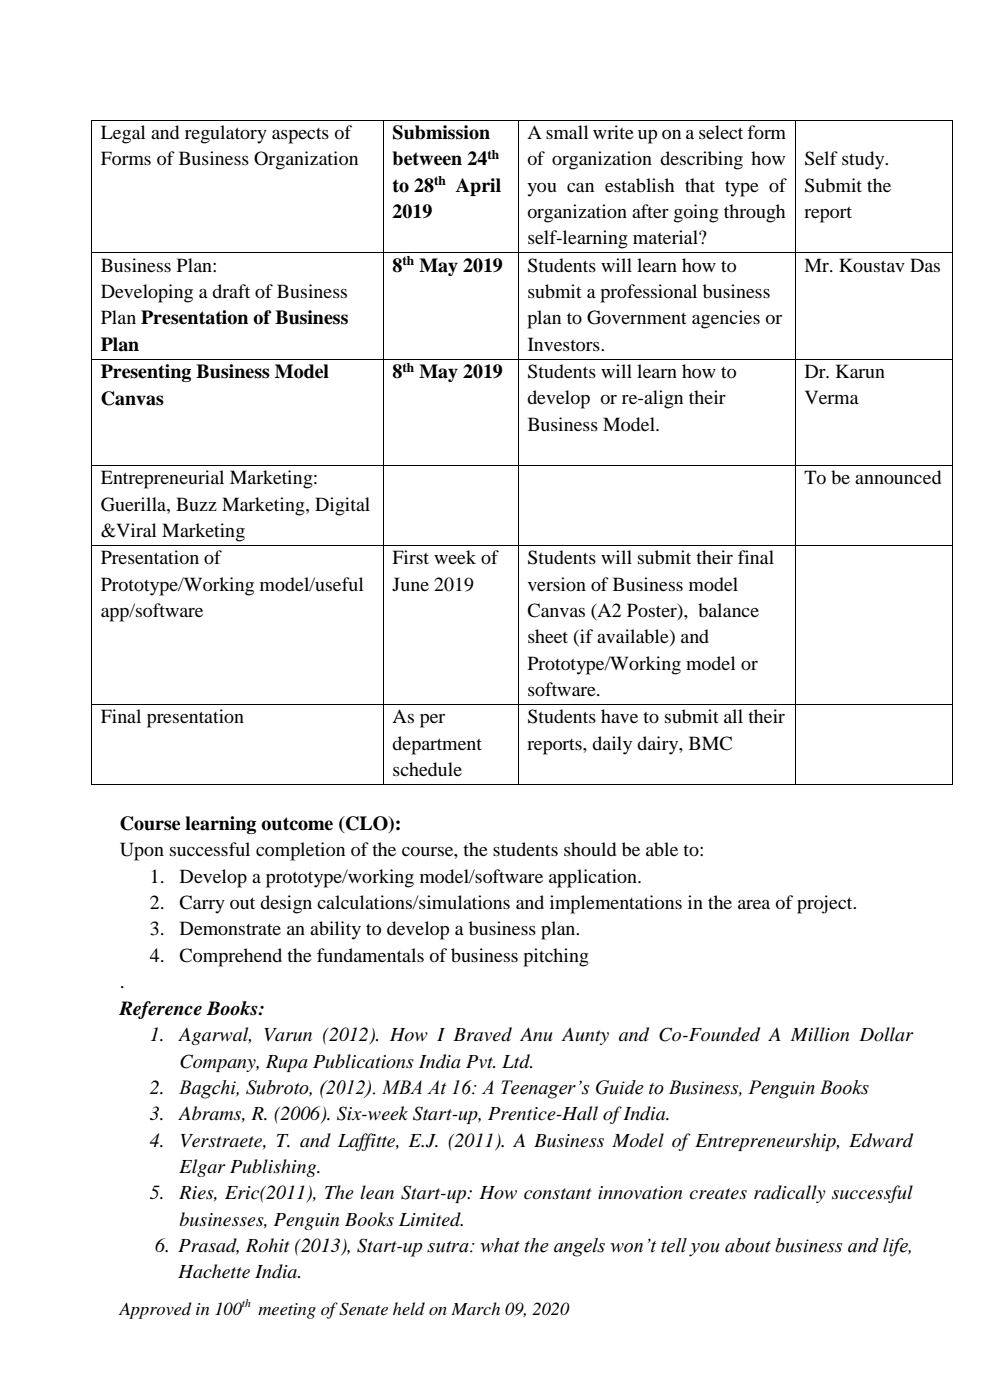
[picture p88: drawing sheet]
<svg xmlns="http://www.w3.org/2000/svg" width="210mm" height="297mm" viewBox="0 0 210 297" stroke-linecap="round" stroke-linejoin="round" font-family="sans-serif">
<defs><g id="words">
<g font-size="4.2">
<text x="21.4" y="29.4">Legal and regulatory aspects of</text>
<text x="83.3" y="29.5">Submission</text>
<text x="111.9" y="29.4">A small write up on a select form</text>
<text x="21.4" y="35">Forms of Business Organization</text>
<text x="83.3" y="35.1">between 24</text>
<text x="111.9" y="35">of organization describing how</text>
<text x="170.6" y="35">Self study.</text>
<text x="83.3" y="40.7">to 28</text>
<text x="96.7" y="40.7">April</text>
<text x="111.9" y="40.6">you can establish that type of</text>
<text x="170.6" y="40.6">Submit the</text>
<text x="83.3" y="46.3">2019</text>
<text x="111.9" y="46.2">organization after going through</text>
<text x="170.6" y="46.2">report</text>
<text x="111.9" y="51.8">self-learning material?</text>
<text x="21.4" y="57.6">Business Plan:</text>
<text x="83.3" y="57.7">8</text>
<text x="89" y="57.7">May 2019</text>
<text x="111.9" y="57.6">Students will learn how to</text>
<text x="170.6" y="57.6">Mr. Koustav Das</text>
<text x="21.4" y="63.2">Developing a draft of Business</text>
<text x="111.9" y="63.2">submit a professional business</text>
<text x="21.4" y="68.8">Plan Presentation of Business</text>
<text x="111.9" y="68.8">plan to Government agencies or</text>
<text x="21.4" y="74.5">Plan</text>
<text x="111.9" y="74.4">Investors.</text>
<text x="21.4" y="80.3">Presenting Business Model</text>
<text x="83.3" y="80.3">8</text>
<text x="89" y="80.3">May 2019</text>
<text x="111.9" y="80.2">Students will learn how to</text>
<text x="170.6" y="80.2">Dr. Karun</text>
<text x="21.4" y="85.9">Canvas</text>
<text x="111.9" y="85.8">develop or re-align their</text>
<text x="170.6" y="85.8">Verma</text>
<text x="111.9" y="91.4">Business Model.</text>
<text x="21.4" y="102.8">Entrepreneurial Marketing:</text>
<text x="170.6" y="102.8">To be announced</text>
<text x="21.4" y="108.3">Guerilla, Buzz Marketing, Digital</text>
<text x="21.4" y="113.9">&amp;Viral Marketing</text>
<text x="21.4" y="119.7">Presentation of</text>
<text x="83.3" y="119.7">First week of</text>
<text x="111.9" y="119.7">Students will submit their final</text>
<text x="21.4" y="125.3">Prototype/Working model/useful</text>
<text x="83.3" y="125.3">June 2019</text>
<text x="111.9" y="125.3">version of Business model</text>
<text x="21.4" y="130.9">app/software</text>
<text x="111.9" y="130.9">Canvas (A2 Poster), balance</text>
<text x="111.9" y="136.5">sheet (if available) and</text>
<text x="111.9" y="142.1">Prototype/Working model or</text>
<text x="111.9" y="147.7">software.</text>
<text x="21.4" y="153.5">Final presentation</text>
<text x="83.3" y="153.5">As per</text>
<text x="111.9" y="153.5">Students have to submit all their</text>
<text x="83.3" y="159.1">department</text>
<text x="111.9" y="159.1">reports, daily dairy, BMC</text>
<text x="83.3" y="164.7">schedule</text>
<text x="25.4" y="176.1">Course learning outcome (CLO):</text>
<text x="25.4" y="181.7">Upon successful completion of the course, the students should be able to:</text>
<text x="31.8" y="187.3">1.</text>
<text x="38.1" y="187.3">Develop a prototype/working model/software application.</text>
<text x="31.8" y="192.9">2.</text>
<text x="38.1" y="192.9">Carry out design calculations/simulations and implementations in the area of project.</text>
<text x="31.8" y="198.5">3.</text>
<text x="38.1" y="198.5">Demonstrate an ability to develop a business plan.</text>
<text x="25.4" y="209.7">.</text>
<text x="31.8" y="204.1">4.</text>
<text x="38.1" y="204.1">Comprehend the fundamentals of business pitching</text>
<text x="25.4" y="215.3">Reference Books:</text>
<text x="31.8" y="220.8">1.</text>
<text x="38.1" y="220.8">Agarwal, Varun (2012). How I Braved Anu Aunty and Co-Founded A Million Dollar</text>
<text x="38.1" y="226.5">Company, Rupa Publications India Pvt. Ltd.</text>
<text x="31.8" y="232.1">2.</text>
<text x="38.1" y="232.1">Bagchi, Subroto, (2012). MBA At 16: A Teenager’s Guide to Business, Penguin Books</text>
<text x="31.8" y="237.7">3.</text>
<text x="38.1" y="237.7">Abrams, R. (2006). Six-week Start-up, Prentice-Hall of India.</text>
<text x="31.8" y="243.2">4.</text>
<text x="38.1" y="243.2">Verstraete, T. and Laffitte, E.J. (2011). A Business Model of Entrepreneurship, Edward</text>
<text x="38.1" y="248.8">Elgar Publishing.</text>
<text x="31.8" y="254.5">5.</text>
<text x="38.1" y="254.5">Ries, Eric(2011), The lean Start-up: How constant innovation creates radically successful</text>
<text x="38.1" y="260.1">businesses, Penguin Books Limited.</text>
<text x="32.9" y="265.6">6. Prasad, Rohit (2013), Start-up sutra: what the angels won’t tell you about business and life,</text>
<text x="37.9" y="271.2">Hachette India.</text>
</g>
<g font-size="3.9">
<text x="25.4" y="278.9">Approved in 100</text>
<text x="54.8" y="278.9">meeting of Senate held on March 09, 2020</text>
</g>
<g font-size="2.8">
<text x="103.4" y="33.7">th</text>
<text x="92.1" y="39.3">th</text>
<text x="85.4" y="56.3">th</text>
<text x="85.4" y="78.9">th</text>
</g>
<text font-size="2.5" x="51.3" y="277.3">th</text>
</g></defs>
<g fill="#000">
<path d="M19.4 25.4h.2v.2h-.2z" fill-rule="evenodd"/>
<path d="M19.4 25.4h.2v.2h-.2z" fill-rule="evenodd"/>
<path d="M81.3 25.4h.2v.2h-.2z" fill-rule="evenodd"/>
<path d="M109.9 25.4h.1v.2h-.1z" fill-rule="evenodd"/>
<path d="M168.6 25.4h.2v.2h-.2z" fill-rule="evenodd"/>
<path d="M202 25.4h.1v.2h-.1z" fill-rule="evenodd"/>
<path d="M202 25.4h.1v.2h-.1z" fill-rule="evenodd"/>
<path d="M19.4 53.6h.2v.1h-.2z" fill-rule="evenodd"/>
<path d="M81.3 53.6h.2v.1h-.2z" fill-rule="evenodd"/>
<path d="M109.9 53.6h.1v.1h-.1z" fill-rule="evenodd"/>
<path d="M168.6 53.6h.2v.1h-.2z" fill-rule="evenodd"/>
<path d="M202 53.6h.1v.1h-.1z" fill-rule="evenodd"/>
<path d="M19.4 76.1h.2v.2h-.2z" fill-rule="evenodd"/>
<path d="M81.3 76.1h.2v.2h-.2z" fill-rule="evenodd"/>
<path d="M109.9 76.1h.1v.2h-.1z" fill-rule="evenodd"/>
<path d="M168.6 76.1h.2v.2h-.2z" fill-rule="evenodd"/>
<path d="M202 76.1h.1v.2h-.1z" fill-rule="evenodd"/>
<path d="M19.4 98.7h.2v.2h-.2z" fill-rule="evenodd"/>
<path d="M81.3 98.7h.2v.2h-.2z" fill-rule="evenodd"/>
<path d="M109.9 98.7h.1v.2h-.1z" fill-rule="evenodd"/>
<path d="M168.6 98.7h.2v.2h-.2z" fill-rule="evenodd"/>
<path d="M202 98.7h.1v.2h-.1z" fill-rule="evenodd"/>
<path d="M19.4 115.7h.2v.1h-.2z" fill-rule="evenodd"/>
<path d="M81.3 115.7h.2v.1h-.2z" fill-rule="evenodd"/>
<path d="M109.9 115.7h.1v.1h-.1z" fill-rule="evenodd"/>
<path d="M168.6 115.7h.2v.1h-.2z" fill-rule="evenodd"/>
<path d="M202 115.7h.1v.1h-.1z" fill-rule="evenodd"/>
<path d="M19.4 149.5h.2v.1h-.2z" fill-rule="evenodd"/>
<path d="M81.3 149.5h.2v.1h-.2z" fill-rule="evenodd"/>
<path d="M109.9 149.5h.1v.1h-.1z" fill-rule="evenodd"/>
<path d="M168.6 149.5h.2v.1h-.2z" fill-rule="evenodd"/>
<path d="M202 149.5h.1v.1h-.1z" fill-rule="evenodd"/>
<path d="M19.4 166.4h.2v.2h-.2z" fill-rule="evenodd"/>
<path d="M19.4 166.4h.2v.2h-.2z" fill-rule="evenodd"/>
<path d="M81.3 166.4h.2v.2h-.2z" fill-rule="evenodd"/>
<path d="M109.9 166.4h.1v.2h-.1z" fill-rule="evenodd"/>
<path d="M168.6 166.4h.2v.2h-.2z" fill-rule="evenodd"/>
<path d="M202 166.4h.1v.2h-.1z" fill-rule="evenodd"/>
<path d="M202 166.4h.1v.2h-.1z" fill-rule="evenodd"/>
</g>
<g fill="none" stroke="#000" stroke-width=".21">
<path d="M19.5 25.6v28M19.6 25.5h61.7M81.4 25.6v28M81.5 25.5h28.4M110 25.6v28M110 25.5h58.6M168.7 25.6v28M168.8 25.5h33.2M202.1 25.6v28M19.5 53.7v22.4M19.6 53.6h61.7M81.4 53.7v22.4"/>
<path d="M81.5 53.6h28.4M110 53.7v22.4M110 53.6h58.6M168.7 53.7v22.4M168.8 53.6h33.2M202.1 53.7v22.4M19.5 76.3v22.4M19.6 76.2h61.7M81.4 76.3v22.4M81.5 76.2h28.4M110 76.3v22.4M110 76.2h58.6"/>
<path d="M168.7 76.3v22.4M168.8 76.2h33.2M202.1 76.3v22.4M19.5 98.9v16.8M19.6 98.8h61.7M81.4 98.9v16.8M81.5 98.8h28.4M110 98.9v16.8M110 98.8h58.6M168.7 98.9v16.8M168.8 98.8h33.2M202.1 98.9v16.8"/>
<path d="M19.5 115.8v33.7M19.6 115.8h61.7M81.4 115.8v33.7M81.5 115.8h28.4M110 115.8v33.7M110 115.8h58.6M168.7 115.8v33.7M168.8 115.8h33.2M202.1 115.8v33.7M19.5 149.6v16.8M19.6 149.5h61.7M81.4 149.6v16.8"/>
<path d="M81.5 149.5h28.4M110 149.6v16.8M110 149.5h58.6M168.7 149.6v16.8M168.8 149.5h33.2M202.1 149.6v16.8M19.6 166.5h61.7M81.5 166.5h28.4M110 166.5h58.6M168.8 166.5h33.2"/>
</g>
<g fill="#fff">
<path d="M25.4 177.7h124.2v5h-124.2z" fill-rule="evenodd"/>
<path d="M31.3 183.4h162.9v5.6h-162.9z" fill-rule="evenodd"/>
<path d="M38.1 183.3h98.2v5h-98.2z" fill-rule="evenodd"/>
<path d="M31.3 189h162.9v5.6h-162.9z" fill-rule="evenodd"/>
<path d="M31.3 194.6h162.9v5.6h-162.9z" fill-rule="evenodd"/>
<path d="M38.1 194.5h85.2v5h-85.2z" fill-rule="evenodd"/>
<path d="M31.3 200.2h162.9v5.6h-162.9z" fill-rule="evenodd"/>
<path d="M38.1 200.1h86.9v5h-86.9z" fill-rule="evenodd"/>
<path d="M24.9 205.8h169.3v5.6h-169.3z" fill-rule="evenodd"/>
<path d="M38.1 216.9h155.6v5h-155.6z" fill-rule="evenodd"/>
<path d="M38.1 222.5h75.3v5h-75.3z" fill-rule="evenodd"/>
<path d="M38.1 228.1h146.3v5h-146.3z" fill-rule="evenodd"/>
<path d="M38.1 233.7h104.2v5h-104.2z" fill-rule="evenodd"/>
<path d="M38.1 239.3h155.6v5h-155.6z" fill-rule="evenodd"/>
<path d="M38.1 244.8h30.1v5.1h-30.1z" fill-rule="evenodd"/>
</g>
<use href="#words"/>
</svg>
